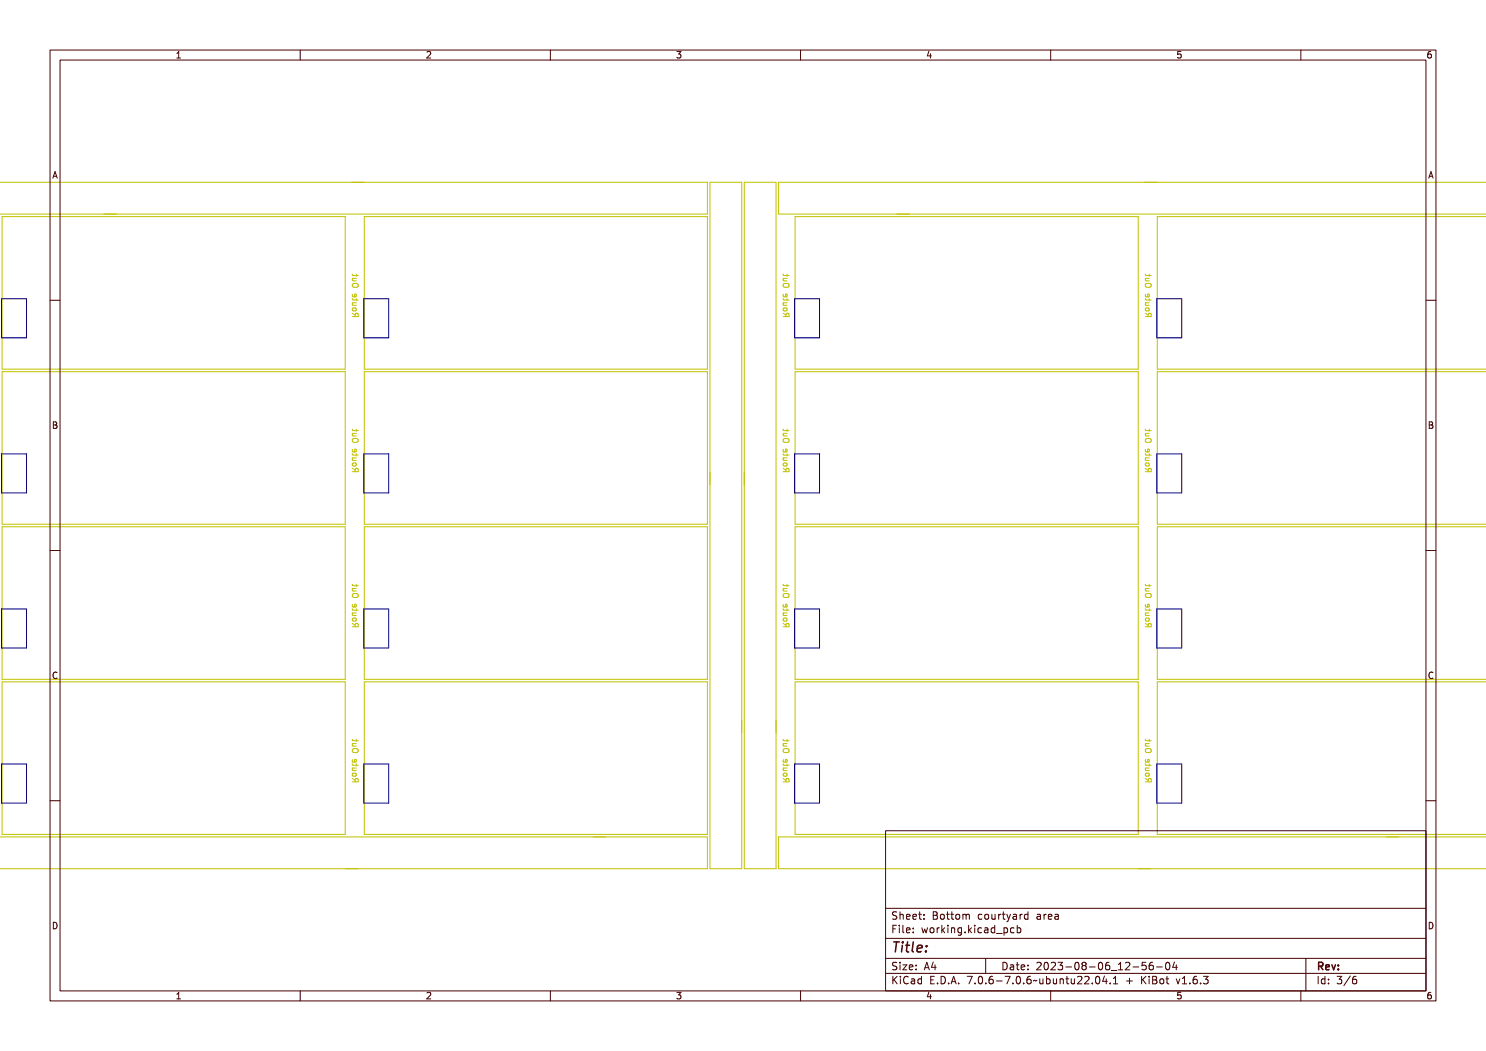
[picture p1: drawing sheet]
<svg xmlns="http://www.w3.org/2000/svg" width="297mm" height="210mm" viewBox="0 0 297 210" stroke-linecap="round" stroke-linejoin="round" font-family="sans-serif">
<defs><g id="words">
<text font-size="2.7" fill="#480000" x="178" y="190.3">Title:</text>
<g font-size="2" fill="#480000">
<text x="178" y="183.7">Sheet: Bottom courtyard area</text>
<text x="178" y="186.5">File: working.kicad_pcb</text>
<text x="178" y="193.9">Size: A4</text>
<text x="178" y="196.6">KiCad E.D.A. 7.0.6-7.0.6~ubuntu22.04.1 + KiBot v1.6.3</text>
<text x="200" y="193.9">Date: 2023-08-06_12-56-04</text>
<text x="263" y="196.6">Id: 3/6</text>
<text x="263" y="193.9">Rev:</text>
</g>
<g font-size="1.7" fill="#480000">
<text x="35" y="11.7">1</text>
<text x="85" y="11.7">2</text>
<text x="135" y="11.7">3</text>
<text x="185" y="11.7">4</text>
<text x="235" y="11.7">5</text>
<text x="285" y="11.7">6</text>
<text x="10.5" y="35.7">A</text>
<text x="285.5" y="35.7">A</text>
<text x="10.5" y="85.6">B</text>
<text x="285.5" y="85.6">B</text>
<text x="10.5" y="135.7">C</text>
<text x="285.5" y="135.7">C</text>
<text x="10.5" y="185.6">D</text>
<text x="285.5" y="185.6">D</text>
<text x="35" y="199.7">1</text>
<text x="85" y="199.7">2</text>
<text x="135" y="199.7">3</text>
<text x="185" y="199.7">4</text>
<text x="235" y="199.7">5</text>
<text x="285" y="199.7">6</text>
</g>
</g></defs>
<g fill="none" stroke="#c2c200" stroke-width=".2">
<path d="M0 36.4h141.4v6.4h-141.4M141.9 36.4h6.3v137.2h-6.3zM148.8 36.4h6.3v137.2h-6.3zM297.1 36.4h-141.5v6.4h141.5M.4 43.3h68.6v30.5h-68.6zM69.2 57.2a.54 .54 0 0 1 .8-.2 .54 .54 0 0 1 .1 .7 .62 .62 0 0 1-1-.4zM69.3 57.3a.51 .51 0 0 1 .5-.1 .51 .51 0 0 1 .3 .3 .51 .51 0 0 1-.5 .2 .51 .51 0 0 1-.3-.4zM69.4 60h.1v.3h.6l.2-.3v.3l-.2 .1h-.6l-.1 .3v-.3h-.2v-.1h.2zM69.4 56.2h.9l-.2 .1a.28 .28 0 0 1 .2 .4 .28 .28 0 0 1-.4 .1h-.5v-.1h.6l.2-.2-.2-.2h-.6zM69.4 55.2h.1v.4l.6-.1 .2-.3v.3l-.2 .2h-.6l-.1 .2v-.2h-.2v-.1h.2zM69.5 59.1l.4-.1v.6a.33 .33 0 0 0 .3-.2 .33 .33 0 0 0-.1-.4 .44 .44 0 0 1 .1 .6 .44 .44 0 0 1-.7 .1 .44 .44 0 0 1 0-.6zM69.6 59.2l.2-.1v.5l-.3-.2z"/>
<path d="M70.4 59.7l.2 .2h1M70.4 55.6h.8M70.4 54.8l.2 .2h1M70.5 58.8l-.1 .4 .2 .1h.5v-.5h-.2l-.1 .5M70.5 55.6v.5h.7M70.6 56.7l.6-.1a.39 .39 0 0 1 .4 .4 .39 .39 0 0 1-.4 .4h-.4a.4 .4 0 0 1-.4-.3 .4 .4 0 0 1 .2-.4zM71.2 54.8v.4M71.2 59.7v.4M72.8 43.3h68.6v30.5h-68.6zM155.4 57.2a.54 .54 0 0 1 .7-.2 .54 .54 0 0 1 .2 .7 .62 .62 0 0 1-1.1-.4zM155.4 57.3a.51 .51 0 0 1 .5-.1 .51 .51 0 0 1 .3 .3 .51 .51 0 0 1-.5 .2 .51 .51 0 0 1-.3-.4zM155.5 60h.1v.3h.6l.2-.3v.3l-.2 .1h-.6l-.1 .3v-.3h-.2v-.1h.2z"/>
<path d="M155.5 56.2h.9l-.2 .1a.28 .28 0 0 1 .2 .4 .28 .28 0 0 1-.4 .1h-.5v-.1h.6l.2-.2-.2-.2h-.6zM155.5 55.2h.1v.4l.6-.1 .2-.3v.3l-.2 .2h-.6l-.1 .2v-.2h-.2v-.1h.2zM155.6 59.1l.4-.1v.6a.33 .33 0 0 0 .3-.2 .33 .33 0 0 0-.1-.4 .44 .44 0 0 1 .1 .6 .44 .44 0 0 1-.7 .1 .44 .44 0 0 1 0-.6zM155.7 59.2l.2-.1v.5l-.3-.2zM156.5 59.7l.2 .2h1M156.5 55.6h.8M156.5 54.8l.2 .2h1M156.6 58.8l-.1 .4 .2 .1h.6v-.5h-.3l-.1 .5M156.6 55.6v.5h.7M156.7 56.7l.6-.1a.39 .39 0 0 1 .4 .4 .39 .39 0 0 1-.4 .4h-.4a.4 .4 0 0 1-.4-.3 .4 .4 0 0 1 .2-.4zM157.3 54.8v.4M157.3 59.7v.4"/>
<path d="M158.9 43.3h68.6v30.5h-68.6zM227.7 57.2a.54 .54 0 0 1 .8-.2 .54 .54 0 0 1 .1 .7 .62 .62 0 0 1-1-.4zM227.8 57.3a.51 .51 0 0 1 .5-.1 .51 .51 0 0 1 .3 .3 .51 .51 0 0 1-.5 .2 .51 .51 0 0 1-.3-.4zM227.9 60h.1v.3h.6l.2-.3v.3l-.2 .1h-.6l-.1 .3v-.3h-.2v-.1h.2zM227.9 56.2h.9l-.2 .1a.28 .28 0 0 1 .2 .4 .28 .28 0 0 1-.4 .1h-.5v-.1h.6l.2-.2-.2-.2h-.6zM227.9 55.2h.1v.4l.6-.1 .2-.3v.3l-.2 .2h-.6l-.1 .2v-.2h-.2v-.1h.2zM228 59.1l.4-.1v.6a.33 .33 0 0 0 .3-.2 .33 .33 0 0 0-.1-.4 .44 .44 0 0 1 .1 .6 .44 .44 0 0 1-.7 .1 .44 .44 0 0 1 0-.6zM228.1 59.2l.2-.1v.5l-.3-.2zM228.9 54.8l.2 .2h1M228.9 59.7l.2 .2h1M228.9 55.6h.8M229 58.8l-.1 .4 .2 .1h.5v-.5h-.2l-.1 .5"/>
<path d="M229 55.6v.5h.7M229.1 56.7l.6-.1a.39 .39 0 0 1 .4 .4 .39 .39 0 0 1-.4 .4h-.4a.4 .4 0 0 1-.4-.3 .4 .4 0 0 1 .2-.4zM229.7 54.8v.4M229.7 59.7v.4M297.1 43.3h-65.8v30.5h65.8M.4 74.3h68.6v30.5h-68.6zM69.2 62.9l.4-.1 .1 .2 .6-.3v.1l-.5 .4v.1h.5v.2h-1.2zM69.3 63h.3l.1 .3h-.5zM69.4 60.9h.9l-.2 .1a.28 .28 0 0 1 .2 .4 .28 .28 0 0 1-.4 .2h-.5v-.2h.6l.2-.2-.2-.1-.6-.1zM69.6 62l.5 .1a.29 .29 0 0 1-.3 .3 .29 .29 0 0 1-.2-.4zM70.4 63.3h1.2l-.1-.7-.5 .1v.6M70.4 60.5h.8"/>
<path d="M70.4 62.6l.6 .4M70.5 61.6h.6v.4l-.6 .1-.1-.2zM70.5 60.5v.5h.7M72.8 74.3h68.6v30.5h-68.6zM155.3 62.9l.4-.1 .1 .2 .6-.3v.1l-.5 .4v.1h.5v.2h-1.2zM155.4 63h.3l.1 .3h-.4zM155.5 60.9h.9l-.2 .1a.28 .28 0 0 1 .2 .4 .28 .28 0 0 1-.4 .2h-.5v-.2h.6l.2-.2-.2-.1-.6-.1zM155.7 62l.6 .1a.29 .29 0 0 1-.4 .3 .29 .29 0 0 1-.2-.4zM156.5 63.3h1.2l-.1-.7-.5 .1v.6M156.5 60.5h.8M156.5 62.6l.6 .4M156.6 61.6l.5-.1 .2 .4-.2 .2h-.4l-.2-.2z"/>
<path d="M156.6 60.5v.5h.7M158.9 74.3h68.6v30.5h-68.6zM227.7 62.9l.4-.1 .1 .2 .6-.3v.1l-.5 .4v.1h.5v.2h-1.2zM227.8 63h.3l.1 .3h-.5zM227.9 60.9h.9l-.2 .1a.28 .28 0 0 1 .2 .4 .28 .28 0 0 1-.4 .2h-.5v-.2h.6l.2-.2-.2-.1-.6-.1zM228.1 62l.5 .1a.29 .29 0 0 1-.3 .3 .29 .29 0 0 1-.2-.4zM228.9 62.6l.6 .4M228.9 63.3h1.2l-.1-.7-.5 .1v.6M228.9 60.5h.8M229 61.6h.6v.4l-.6 .1-.1-.2zM229 60.5v.5h.7M297.1 74.3h-65.8v30.5h65.8"/>
<path d="M69.2 93.9l.4-.1 .1 .2 .6-.4v.2l-.5 .4v.1h.5v.2h-1.2zM69.2 88.1a.54 .54 0 0 1 .8-.1 .54 .54 0 0 1 .1 .7 .62 .62 0 0 1-1-.4zM69.3 88.3a.51 .51 0 0 1 .5-.1 .51 .51 0 0 1 .3 .3 .51 .51 0 0 1-.5 .2 .51 .51 0 0 1-.3-.4zM69.3 94h.3l.1 .3h-.5zM69.4 91.9h.9l-.2 .1a.28 .28 0 0 1 .2 .4 .28 .28 0 0 1-.4 .1h-.5v-.1h.6l.2-.2-.2-.2h-.6zM69.4 91h.1v.3h.6l.2-.3v.3l-.2 .1h-.6l-.1 .2v-.2h-.2v-.1h.2zM69.4 87.1h.9l-.2 .2a.28 .28 0 0 1 .2 .3 .28 .28 0 0 1-.4 .2h-.5v-.1h.6l.2-.2-.2-.2h-.6zM69.4 86.2h.1v.3h.6l.2-.3v.3l-.2 .2h-.6l-.1 .2v-.2h-.2v-.2h.2zM69.5 90l.4-.1v.7a.33 .33 0 0 0 .3-.3 .33 .33 0 0 0-.1-.3 .44 .44 0 0 1 .1 .6 .44 .44 0 0 1-.7 .1 .44 .44 0 0 1 0-.7zM69.6 90.1h.2v.5l-.3-.2zM69.6 93l.5 .1a.29 .29 0 0 1-.3 .3 .29 .29 0 0 1-.2-.4zM70.4 94.2h1.2l-.1-.6-.5 .1v.5"/>
<path d="M70.4 91.5h.8M70.4 90.7l.2 .2h1M70.4 86.6h.8M70.4 85.8l.2 .2h1M70.4 93.6l.6 .4M70.5 89.8l-.1 .3 .2 .2h.5v-.5h-.2l-.1 .5M70.5 92.6h.6v.4l-.6 .1-.1-.2zM70.5 91.5v.4l.7 .1M70.5 86.6v.5h.7M70.6 87.7l.6-.1a.39 .39 0 0 1 .4 .4 .39 .39 0 0 1-.4 .4h-.4a.4 .4 0 0 1-.4-.3 .4 .4 0 0 1 .2-.4zM71.2 85.8v.4M71.2 90.7v.4"/>
<path d="M155.3 93.9l.4-.1 .1 .2 .6-.4v.2l-.5 .4v.1h.5v.2h-1.2zM155.4 88.1a.54 .54 0 0 1 .7-.1 .54 .54 0 0 1 .2 .7 .62 .62 0 0 1-1.1-.4zM155.4 88.3a.51 .51 0 0 1 .5-.1 .51 .51 0 0 1 .3 .3 .51 .51 0 0 1-.5 .2 .51 .51 0 0 1-.3-.4zM155.4 94h.3l.1 .3h-.4zM155.5 91.9h.9l-.2 .1a.28 .28 0 0 1 .2 .4 .28 .28 0 0 1-.4 .1h-.5v-.1h.6l.2-.2-.2-.2h-.6zM155.5 91h.1v.3h.6l.2-.3v.3l-.2 .1h-.6l-.1 .2v-.2h-.2v-.1h.2zM155.5 87.1h.9l-.2 .2a.28 .28 0 0 1 .2 .3 .28 .28 0 0 1-.4 .2h-.5v-.1h.6l.2-.2-.2-.2h-.6zM155.5 86.2h.1v.3h.6l.2-.3v.3l-.2 .2h-.6l-.1 .2v-.2h-.2v-.2h.2zM155.6 90l.4-.1v.7a.33 .33 0 0 0 .3-.3 .33 .33 0 0 0-.1-.3 .44 .44 0 0 1 .1 .6 .44 .44 0 0 1-.7 .1 .44 .44 0 0 1 0-.7zM155.7 90.1h.2v.5l-.3-.2zM155.7 93l.6 .1a.29 .29 0 0 1-.4 .3 .29 .29 0 0 1-.2-.4zM156.5 93.6l.6 .4"/>
<path d="M156.5 94.2h1.2l-.1-.6-.5 .1v.5M156.5 85.8l.2 .2h1M156.5 90.7l.2 .2h1M156.5 91.5h.8M156.5 86.6h.8M156.6 92.6l.5-.1 .2 .4-.2 .2h-.4l-.2-.2zM156.6 89.8l-.1 .3 .2 .2h.6v-.5h-.3l-.1 .5M156.6 86.6v.5h.7M156.6 91.5v.4l.7 .1M156.7 87.7l.6-.1a.39 .39 0 0 1 .4 .4 .39 .39 0 0 1-.4 .4h-.4a.4 .4 0 0 1-.4-.3 .4 .4 0 0 1 .2-.4zM157.3 85.8v.4M157.3 90.7v.4"/>
<path d="M227.7 93.9l.4-.1 .1 .2 .6-.4v.2l-.5 .4v.1h.5v.2h-1.2zM227.7 88.1a.54 .54 0 0 1 .8-.1 .54 .54 0 0 1 .1 .7 .62 .62 0 0 1-1-.4zM227.8 88.3a.51 .51 0 0 1 .5-.1 .51 .51 0 0 1 .3 .3 .51 .51 0 0 1-.5 .2 .51 .51 0 0 1-.3-.4zM227.8 94h.3l.1 .3h-.5zM227.9 91.9h.9l-.2 .1a.28 .28 0 0 1 .2 .4 .28 .28 0 0 1-.4 .1h-.5v-.1h.6l.2-.2-.2-.2h-.6zM227.9 91h.1v.3h.6l.2-.3v.3l-.2 .1h-.6l-.1 .2v-.2h-.2v-.1h.2zM227.9 87.1h.9l-.2 .2a.28 .28 0 0 1 .2 .3 .28 .28 0 0 1-.4 .2h-.5v-.1h.6l.2-.2-.2-.2h-.6zM227.9 86.2h.1v.3h.6l.2-.3v.3l-.2 .2h-.6l-.1 .2v-.2h-.2v-.2h.2zM228 90l.4-.1v.7a.33 .33 0 0 0 .3-.3 .33 .33 0 0 0-.1-.3 .44 .44 0 0 1 .1 .6 .44 .44 0 0 1-.7 .1 .44 .44 0 0 1 0-.7zM228.1 90.1h.2v.5l-.3-.2zM228.1 93l.5 .1a.29 .29 0 0 1-.3 .3 .29 .29 0 0 1-.2-.4zM228.9 94.2h1.2l-.1-.6-.5 .1v.5"/>
<path d="M228.9 85.8l.2 .2h1M228.9 90.7l.2 .2h1M228.9 91.5h.8M228.9 86.6h.8M228.9 93.6l.6 .4M229 89.8l-.1 .3 .2 .2h.5v-.5h-.2l-.1 .5M229 92.6h.6v.4l-.6 .1-.1-.2zM229 86.6v.5h.7M229 91.5v.4l.7 .1M229.1 87.7l.6-.1a.39 .39 0 0 1 .4 .4 .39 .39 0 0 1-.4 .4h-.4a.4 .4 0 0 1-.4-.3 .4 .4 0 0 1 .2-.4zM229.7 85.8v.4M229.7 90.7v.4"/>
<path d="M.4 105.3h68.6v30.4h-68.6zM69.2 119.1a.54 .54 0 0 1 .8-.1 .54 .54 0 0 1 .1 .7 .62 .62 0 0 1-1-.4zM69.3 119.3a.51 .51 0 0 1 .5-.2 .51 .51 0 0 1 .3 .4 .51 .51 0 0 1-.5 .2 .51 .51 0 0 1-.3-.4zM69.4 118.1h.9l-.2 .2a.28 .28 0 0 1 .2 .3 .28 .28 0 0 1-.4 .2h-.5v-.1l.6-.1 .2-.1-.2-.2h-.6zM69.4 117.2h.1v.3h.6l.2-.3v.3l-.2 .2h-.6l-.1 .2v-.2h-.2v-.2h.2zM70.4 117.6h.8M70.4 116.7l.2 .3h1M70.5 117.6v.4l.7 .1M70.6 118.7l.6-.1a.39 .39 0 0 1 .4 .4 .39 .39 0 0 1-.4 .4h-.4a.4 .4 0 0 1-.4-.3 .4 .4 0 0 1 .2-.4zM71.2 116.7v.5M72.8 105.3h68.6v30.4h-68.6zM155.4 119.1a.54 .54 0 0 1 .7-.1 .54 .54 0 0 1 .2 .7 .62 .62 0 0 1-1.1-.4z"/>
<path d="M155.4 119.3a.51 .51 0 0 1 .5-.2 .51 .51 0 0 1 .3 .4 .51 .51 0 0 1-.5 .2 .51 .51 0 0 1-.3-.4zM155.5 118.1h.9l-.2 .2a.28 .28 0 0 1 .2 .3 .28 .28 0 0 1-.4 .2h-.5v-.1l.6-.1 .2-.1-.2-.2h-.6zM155.5 117.2h.1v.3h.6l.2-.3v.3l-.2 .2h-.6l-.1 .2v-.2h-.2v-.2h.2zM156.5 116.7l.2 .3h1M156.5 117.6h.8M156.6 117.6v.4l.7 .1M156.7 118.7l.6-.1a.39 .39 0 0 1 .4 .4 .39 .39 0 0 1-.4 .4h-.4a.4 .4 0 0 1-.4-.3 .4 .4 0 0 1 .2-.4zM157.3 116.7v.5M158.9 105.3h68.6v30.4h-68.6zM227.7 119.1a.54 .54 0 0 1 .8-.1 .54 .54 0 0 1 .1 .7 .62 .62 0 0 1-1-.4zM227.8 119.3a.51 .51 0 0 1 .5-.2 .51 .51 0 0 1 .3 .4 .51 .51 0 0 1-.5 .2 .51 .51 0 0 1-.3-.4zM227.9 118.1h.9l-.2 .2a.28 .28 0 0 1 .2 .3 .28 .28 0 0 1-.4 .2h-.5v-.1l.6-.1 .2-.1-.2-.2h-.6z"/>
<path d="M227.9 117.2h.1v.3h.6l.2-.3v.3l-.2 .2h-.6l-.1 .2v-.2h-.2v-.2h.2zM228.9 116.7l.2 .3h1M228.9 117.6h.8M229 117.6v.4l.7 .1M229.1 118.7l.6-.1a.39 .39 0 0 1 .4 .4 .39 .39 0 0 1-.4 .4h-.4a.4 .4 0 0 1-.4-.3 .4 .4 0 0 1 .2-.4zM229.7 116.7v.5M297.1 105.3h-65.8v30.4h65.8M.4 136.2h68.6v30.5h-68.6zM69.2 124.9l.4-.1 .1 .2 .6-.4v.2l-.5 .4v.1h.5v.2h-1.2zM69.3 125h.3l.1 .3h-.5zM69.4 122.9h.9l-.2 .1a.28 .28 0 0 1 .2 .4 .28 .28 0 0 1-.4 .1h-.5v-.1h.6l.2-.2-.2-.2h-.6zM69.4 121.9h.1v.4h.6l.2-.4v.4l-.2 .1h-.6l-.1 .2v-.2h-.2v-.1h.2z"/>
<path d="M69.5 121l.4-.1v.6a.33 .33 0 0 0 .3-.2 .33 .33 0 0 0-.1-.3 .44 .44 0 0 1 .1 .6 .44 .44 0 0 1-.7 .1 .44 .44 0 0 1 0-.7zM69.6 121.1h.2v.4l-.3-.1zM69.6 124l.5 .1a.29 .29 0 0 1-.3 .3 .29 .29 0 0 1-.2-.4zM70.4 125.2h1.2l-.1-.6-.5 .1v.5M70.4 122.5h.8M70.4 121.6l.2 .3h1M70.4 124.6l.6 .4M70.5 120.8l-.1 .3 .2 .2 .5-.1v-.4l-.2-.1-.1 .6M70.5 123.6h.6v.4l-.6 .1-.1-.2zM70.5 122.5v.4l.7 .1M71.2 121.6v.5M72.8 136.2h68.6v30.5h-68.6z"/>
<path d="M155.3 124.9l.4-.1 .1 .2 .6-.4v.2l-.5 .4v.1h.5v.2h-1.2zM155.4 125h.3l.1 .3h-.4zM155.5 122.9h.9l-.2 .1a.28 .28 0 0 1 .2 .4 .28 .28 0 0 1-.4 .1h-.5v-.1h.6l.2-.2-.2-.2h-.6zM155.5 121.9h.1v.4h.6l.2-.4v.4l-.2 .1h-.6l-.1 .2v-.2h-.2v-.1h.2zM155.6 121l.4-.1v.6a.33 .33 0 0 0 .3-.2 .33 .33 0 0 0-.1-.3 .44 .44 0 0 1 .1 .6 .44 .44 0 0 1-.7 .1 .44 .44 0 0 1 0-.7zM155.7 121.1h.2v.4l-.3-.1zM155.7 124l.6 .1a.29 .29 0 0 1-.4 .3 .29 .29 0 0 1-.2-.4zM156.5 125.2h1.2l-.1-.6-.5 .1v.5M156.5 121.6l.2 .3h1M156.5 122.5h.8M156.5 124.6l.6 .4M156.6 120.8l-.1 .3 .2 .2 .6-.1v-.4l-.3-.1-.1 .6"/>
<path d="M156.6 123.6l.5-.1 .2 .4-.2 .2h-.4l-.2-.2zM156.6 122.5v.4l.7 .1M157.3 121.6v.5M158.9 136.2h68.6v30.5h-68.6zM227.7 124.9l.4-.1 .1 .2 .6-.4v.2l-.5 .4v.1h.5v.2h-1.2zM227.8 125h.3l.1 .3h-.5zM227.9 122.9h.9l-.2 .1a.28 .28 0 0 1 .2 .4 .28 .28 0 0 1-.4 .1h-.5v-.1h.6l.2-.2-.2-.2h-.6zM227.9 121.9h.1v.4h.6l.2-.4v.4l-.2 .1h-.6l-.1 .2v-.2h-.2v-.1h.2zM228 121l.4-.1v.6a.33 .33 0 0 0 .3-.2 .33 .33 0 0 0-.1-.3 .44 .44 0 0 1 .1 .6 .44 .44 0 0 1-.7 .1 .44 .44 0 0 1 0-.7zM228.1 121.1h.2v.4l-.3-.1zM228.1 124l.5 .1a.29 .29 0 0 1-.3 .3 .29 .29 0 0 1-.2-.4zM228.9 125.2h1.2l-.1-.6-.5 .1v.5"/>
<path d="M228.9 121.6l.2 .3h1M228.9 124.6l.6 .4M228.9 122.5h.8M229 120.8l-.1 .3 .2 .2 .5-.1v-.4l-.2-.1-.1 .6M229 123.6h.6v.4l-.6 .1-.1-.2zM229 122.5v.4l.7 .1M229.7 121.6v.5M297.1 136.2h-65.8v30.5h65.8M69.2 155.8h.4l.1 .2 .6-.4v.2l-.5 .4v.1h.5v.2h-1.2zM69.2 150.1a.54 .54 0 0 1 .8-.1 .54 .54 0 0 1 .1 .7 .62 .62 0 0 1-1-.5zM69.3 150.3a.51 .51 0 0 1 .5-.2 .51 .51 0 0 1 .3 .4 .51 .51 0 0 1-.5 .2 .51 .51 0 0 1-.3-.4zM69.3 156h.3l.1 .3h-.5z"/>
<path d="M69.4 153.9h.9l-.2 .1a.28 .28 0 0 1 .2 .4 .28 .28 0 0 1-.4 .1h-.5v-.1h.6l.2-.2-.2-.2h-.6zM69.4 152.9h.1v.4l.6-.1 .2-.3v.3l-.2 .2h-.6l-.1 .2v-.2h-.2v-.1h.2zM69.4 149.1h.9l-.2 .2a.28 .28 0 0 1 .2 .3 .28 .28 0 0 1-.4 .2h-.5v-.2h.6l.2-.1-.2-.2h-.6zM69.4 148.2h.1v.3h.6l.2-.3v.3l-.2 .1-.6 .1-.1 .2v-.2h-.2v-.2h.2zM69.5 152l.4-.1v.6a.33 .33 0 0 0 .3-.2 .33 .33 0 0 0-.1-.3 .44 .44 0 0 1 .1 .6 .44 .44 0 0 1-.7 0 .44 .44 0 0 1 0-.6zM69.6 152.1h.2v.4l-.3-.1zM69.6 155h.5a.29 .29 0 0 1-.3 .4 .29 .29 0 0 1-.2-.4zM70.4 156.2h1.2l-.1-.6-.5 .1v.5M70.4 147.7l.2 .3h1M70.4 152.6l.2 .3h1M70.4 155.6l.6 .3M70.4 153.5h.8"/>
<path d="M70.4 148.6h.8M70.5 151.8l-.1 .3 .2 .2 .5-.1v-.4l-.2-.1-.1 .6M70.5 154.5h.6v.5h-.6l-.1-.1zM70.5 148.6v.4l.7 .1M70.5 153.5v.4l.7 .1M70.6 149.6h.6a.39 .39 0 0 1 .4 .4 .39 .39 0 0 1-.4 .4h-.4a.4 .4 0 0 1-.4-.3 .4 .4 0 0 1 .2-.5zM71.2 147.7v.5M71.2 152.6v.5M155.3 155.8h.4l.1 .2 .6-.4v.2l-.5 .4v.1h.5v.2h-1.2zM155.4 150.1a.54 .54 0 0 1 .7-.1 .54 .54 0 0 1 .2 .7 .62 .62 0 0 1-1.1-.5zM155.4 150.3a.51 .51 0 0 1 .5-.2 .51 .51 0 0 1 .3 .4 .51 .51 0 0 1-.5 .2 .51 .51 0 0 1-.3-.4zM155.4 156h.3l.1 .3h-.4z"/>
<path d="M155.5 153.9h.9l-.2 .1a.28 .28 0 0 1 .2 .4 .28 .28 0 0 1-.4 .1h-.5v-.1h.6l.2-.2-.2-.2h-.6zM155.5 152.9h.1v.4l.6-.1 .2-.3v.3l-.2 .2h-.6l-.1 .2v-.2h-.2v-.1h.2zM155.5 149.1h.9l-.2 .2a.28 .28 0 0 1 .2 .3 .28 .28 0 0 1-.4 .2h-.5v-.2h.6l.2-.1-.2-.2h-.6zM155.5 148.2h.1v.3h.6l.2-.3v.3l-.2 .1-.6 .1-.1 .2v-.2h-.2v-.2h.2zM155.6 152l.4-.1v.6a.33 .33 0 0 0 .3-.2 .33 .33 0 0 0-.1-.3 .44 .44 0 0 1 .1 .6 .44 .44 0 0 1-.7 0 .44 .44 0 0 1 0-.6zM155.7 152.1h.2v.4l-.3-.1zM155.7 155h.6a.29 .29 0 0 1-.4 .4 .29 .29 0 0 1-.2-.4zM156.5 156.2h1.2l-.1-.6-.5 .1v.5M156.5 147.7l.2 .3h1M156.5 152.6l.2 .3h1M156.5 153.5h.8M156.5 148.6h.8"/>
<path d="M156.5 155.6l.6 .3M156.6 151.8l-.1 .3 .2 .2 .6-.1v-.4l-.3-.1-.1 .6M156.6 154.5h.6l.1 .5h-.7l-.1-.1zM156.6 148.6v.4l.7 .1M156.6 153.5v.4l.7 .1M156.7 149.6h.6a.39 .39 0 0 1 .4 .4 .39 .39 0 0 1-.4 .4h-.4a.4 .4 0 0 1-.4-.3 .4 .4 0 0 1 .2-.5zM157.3 147.7v.5M157.3 152.6v.5M227.7 155.8h.4l.1 .2 .6-.4v.2l-.5 .4v.1h.5v.2h-1.2zM227.7 150.1a.54 .54 0 0 1 .8-.1 .54 .54 0 0 1 .1 .7 .62 .62 0 0 1-1-.5zM227.8 150.3a.51 .51 0 0 1 .5-.2 .51 .51 0 0 1 .3 .4 .51 .51 0 0 1-.5 .2 .51 .51 0 0 1-.3-.4zM227.8 156h.3l.1 .3h-.5z"/>
<path d="M227.9 153.9h.9l-.2 .1a.28 .28 0 0 1 .2 .4 .28 .28 0 0 1-.4 .1h-.5v-.1h.6l.2-.2-.2-.2h-.6zM227.9 152.9h.1v.4l.6-.1 .2-.3v.3l-.2 .2h-.6l-.1 .2v-.2h-.2v-.1h.2zM227.9 149.1h.9l-.2 .2a.28 .28 0 0 1 .2 .3 .28 .28 0 0 1-.4 .2h-.5v-.2h.6l.2-.1-.2-.2h-.6zM227.9 148.2h.1v.3h.6l.2-.3v.3l-.2 .1-.6 .1-.1 .2v-.2h-.2v-.2h.2zM228 152l.4-.1v.6a.33 .33 0 0 0 .3-.2 .33 .33 0 0 0-.1-.3 .44 .44 0 0 1 .1 .6 .44 .44 0 0 1-.7 0 .44 .44 0 0 1 0-.6zM228.1 152.1h.2v.4l-.3-.1zM228.1 155h.5a.29 .29 0 0 1-.3 .4 .29 .29 0 0 1-.2-.4zM228.9 156.2h1.2l-.1-.6-.5 .1v.5M228.9 147.7l.2 .3h1M228.9 152.6l.2 .3h1M228.9 153.5h.8M228.9 148.6h.8"/>
<path d="M228.9 155.6l.6 .3M229 151.8l-.1 .3 .2 .2 .5-.1v-.4l-.2-.1-.1 .6M229 154.5h.6v.5h-.6l-.1-.1zM229 148.6v.4l.7 .1M229 153.5v.4l.7 .1M229.1 149.6h.6a.39 .39 0 0 1 .4 .4 .39 .39 0 0 1-.4 .4h-.4a.4 .4 0 0 1-.4-.3 .4 .4 0 0 1 .2-.5zM229.7 147.7v.5M229.7 152.6v.5M0 167.2h141.4v6.4h-141.4M297.1 167.2h-141.5v6.4h141.5"/>
<circle cx="69.8" cy="62.2" r=".43"/>
<circle cx="155.9" cy="62.2" r=".43"/>
<circle cx="228.3" cy="62.2" r=".43"/>
<circle cx="69.8" cy="93.2" r=".43"/>
<circle cx="155.9" cy="93.2" r=".43"/>
<circle cx="228.3" cy="93.2" r=".43"/>
<circle cx="69.8" cy="124.2" r=".43"/>
<circle cx="155.9" cy="124.2" r=".43"/>
<circle cx="228.3" cy="124.2" r=".43"/>
<circle cx="69.8" cy="155.2" r=".43"/>
<circle cx="155.9" cy="155.2" r=".43"/>
<circle cx="228.3" cy="155.2" r=".43"/>
</g>
<g fill="none" stroke="#000084" stroke-width=".2">
<path d="M.3 59.7h5v7.8h-5zM72.7 59.7h5v7.8h-5zM158.8 59.7h5v7.8h-5zM231.2 59.7h5v7.8h-5zM.3 90.7h5v7.8h-5zM72.7 90.7h5v7.8h-5zM158.8 90.7h5v7.8h-5zM231.2 90.7h5v7.8h-5zM.3 121.7h5v7.8h-5zM72.7 121.7h5v7.8h-5zM158.8 121.7h5v7.8h-5zM231.2 121.7h5v7.8h-5z"/>
<path d="M.3 152.7h5v7.8h-5zM72.7 152.7h5v7.8h-5zM158.8 152.7h5v7.8h-5zM231.2 152.7h5v7.8h-5z"/>
</g>
<g fill="none" stroke="#480000" stroke-width=".2">
<path d="M10 10h277v190h-277zM12 12h273v186h-273zM60 10v2M110 10v2M160 10v2M210 10v2M260 10v2M10 60h2M285 60h2M10 110h2M285 110h2M10 160h2"/>
<path d="M285 160h2M177 166h108v32h-108zM60 198v2M110 198v2M160 198v2M177 181.5h108M177 187.5h108M177 191.5h108M177 194.5h108M178.1 195.2h.2v.6l.6-.6h.3l-.6 .6 .6 .8h-.2l-.5-.7-.2 .2v.5h-.2zM178.2 185h.9v.2h-.7v.4h.6v.2h-.6v.7h-.2zM178.3 182.4l.5-.1h.2v.2a.31 .31 0 0 0-.5-.1 .31 .31 0 0 0 0 .5 .5 .5 0 0 1 .6 .6 .5 .5 0 0 1-.8 .2l-.1-.2a.34 .34 0 0 0 .4 .1 .34 .34 0 0 0 .1-.5 .47 .47 0 0 1-.5-.2 .47 .47 0 0 1 .1-.5z"/>
<path d="M178.3 192.5l.5-.1h.2v.2a.31 .31 0 0 0-.5-.1 .31 .31 0 0 0 0 .5 .5 .5 0 0 1 .6 .6 .5 .5 0 0 1-.8 .2l-.1-.2a.34 .34 0 0 0 .4 .1 .34 .34 0 0 0 .1-.5 .47 .47 0 0 1-.5-.2 .47 .47 0 0 1 .1-.5zM179.4 182.2h.2v.6a.35 .35 0 0 1 .4-.1 .35 .35 0 0 1 .2 .4v.6h-.2v-.8h-.4v.8h-.2zM179.5 185.4h.4v.9h.4v.2h-.9v-.2h.3v-.8h-.2zM179.5 192.8h.4v.9h.4v.1h-.9v-.1h.3v-.8h-.2zM179.5 195.6h.4v.9h.4v.1h-.9v-.1h.3v-.8h-.2zM179.7 184.9h.2v.3h-.2zM179.7 192.3h.2v.3h-.2zM179.7 195.1h.2v.3h-.2zM180.6 184.9h.4v1.3l.4 .1v.2l-.5-.2v-1.2h-.3zM180.6 192.8h.8l-.6 .9h.6v.1h-.8l.6-.9h-.6zM180.7 182.8l.1-.1a.49 .49 0 0 1 .5 0 .49 .49 0 0 1 .2 .5h-.8a.42 .42 0 0 0 .3 .4 .42 .42 0 0 0 .4-.1 .47 .47 0 0 1-.4 .3 .47 .47 0 0 1-.4-.3zM180.7 195.4a.4 .4 0 0 1 .4-.3 .4 .4 0 0 1 .4 .3 .56 .56 0 0 0-.8 .4 .56 .56 0 0 0 .5 .7l.3-.1a.43 .43 0 0 1-.5 .3 .43 .43 0 0 1-.4-.4v-.6z"/>
<path d="M180.8 182.9l.4-.1 .1 .3h-.6zM181.8 195.6l.3-.1a.43 .43 0 0 1 .5 .5v.6h-.1v-.1a.38 .38 0 0 1-.5 .2 .38 .38 0 0 1-.2-.5 .38 .38 0 0 1 .4-.2h.3a.35 .35 0 0 0-.3-.4 .35 .35 0 0 0-.4 .2zM181.9 182.8l.1-.1a.49 .49 0 0 1 .5 0 .49 .49 0 0 1 .2 .5h-.8a.42 .42 0 0 0 .3 .4 .42 .42 0 0 0 .5-.1 .47 .47 0 0 1-.5 .3 .47 .47 0 0 1-.4-.3zM181.9 185.5l.1-.1a.49 .49 0 0 1 .5 0 .49 .49 0 0 1 .2 .5h-.8a.42 .42 0 0 0 .3 .4 .42 .42 0 0 0 .5-.1 .47 .47 0 0 1-.5 .3 .47 .47 0 0 1-.4-.3zM181.9 192.9l.1-.1a.49 .49 0 0 1 .5 0 .49 .49 0 0 1 .2 .5h-.8a.42 .42 0 0 0 .3 .4 .42 .42 0 0 0 .5-.1 .47 .47 0 0 1-.5 .3 .47 .47 0 0 1-.4-.3zM182 196.2l.5-.1a.31 .31 0 0 1-.2 .4 .31 .31 0 0 1-.4-.1zM182 182.9l.4-.1 .1 .3h-.6zM182 185.6l.4-.1 .1 .3h-.6zM182 193l.4-.1 .1 .3h-.6zM183 195.7l.4-.2 .2 .2v-.6h.2v1.5h-.2v-.1a.42 .42 0 0 1-.5 .1 .42 .42 0 0 1-.2-.5zM183.2 195.8l.1-.1a.4 .4 0 0 1 .3 .4 .4 .4 0 0 1-.3 .4l-.2-.2zM183.2 182.3h.2v.4h.4v.1h-.4v.7l.4 .1v.1h-.4l-.1-.1-.1-.8h-.3v-.1h.3z"/>
<path d="M183.3 185.4h.2v.3h-.2zM183.3 186.2h.2v.3h-.2zM183.3 192.8h.2v.3h-.2zM183.3 193.6h.2v.2h-.2zM184.5 182.7h.2v.3h-.2zM184.5 183.5h.2v.2h-.2zM185.2 185.4h.2l.2 .8 .1-.5h.2l.2 .5 .1-.8h.2l-.2 1.1h-.2l-.2-.7-.2 .7h-.1zM185.4 195.2h.9v.2h-.7v.4h.6v.2h-.6v.5h.7v.1h-.9zM185.7 192.4h.2l.5 1.4h-.2l-.1-.3h-.5l-.1 .3h-.2zM185.8 192.6l.2 .7h-.4zM186.6 182.3h.4a.35 .35 0 0 1 .5 .2 .35 .35 0 0 1-.3 .5 .41 .41 0 0 1 .3 .5 .41 .41 0 0 1-.5 .2h-.4zM186.8 183.1h.2a.27 .27 0 0 1 .3 .2 .27 .27 0 0 1-.3 .3h-.2z"/>
<path d="M186.8 182.5h.2a.23 .23 0 0 1 .3 .2 .23 .23 0 0 1-.3 .2h-.2zM186.8 185.6l.1-.1a.39 .39 0 0 1 .4 .4 .39 .39 0 0 1-.4 .4l-.1-.2zM186.9 196.4h.2v.2h-.2zM187.1 192.4h.2v.9h.2v.2h-.2v.3h-.2v-.3h-.6zM187.1 192.6v.7h-.4zM187.8 195.2a.76 .76 0 0 1 .9 .7 .76 .76 0 0 1-.9 .7zM188 195.4a.57 .57 0 0 1 .5 .5 .57 .57 0 0 1-.5 .6zM188 185.4h.2v.2v-.1a.29 .29 0 0 1 .3-.2 .29 .29 0 0 1 .3 .3 .37 .37 0 0 0-.5-.1 .37 .37 0 0 0-.1 .4v.6h-.2zM188 182.9l.1-.1a.39 .39 0 0 1 .4 .4 .39 .39 0 0 1-.4 .4l-.1-.2zM189.1 184.9h.1v.9l.5-.4h.2l-.4 .4 .5 .7h-.2l-.4-.6-.2 .1v.5h-.1zM189.2 182.3h.2v.4h.4v.1h-.4v.7l.4 .1v.1h-.4l-.1-.1-.1-.8h-.2v-.1h.2zM189.3 196.4h.3v.2h-.3z"/>
<path d="M190.3 185.4h.4v.9h.4v.2h-.9v-.2h.4v-.8h-.3zM190.5 182.3h.1v.4h.4v.1h-.4v.7l.4 .1v.1h-.4l-.1-.1v-.8h-.3v-.1h.3zM190.5 195.2h.3l.4 1.4h-.2l-.1-.3h-.5l-.1 .3h-.2zM190.6 184.9h.1v.3h-.1zM190.6 195.4l.2 .7h-.4zM191.4 185.4h.2v.1a.35 .35 0 0 1 .4-.1 .35 .35 0 0 1 .3 .4v.7h-.2l-.1-.9h-.3l-.1 .9h-.2zM191.6 182.9l.1-.1a.39 .39 0 0 1 .4 .4 .39 .39 0 0 1-.4 .4l-.1-.2zM191.7 196.4h.3v.2h-.3zM192.5 182.7l.6 .1 .3-.1 .1 1h-.1l-.1-.9-.2 .1v.8h-.1l-.2-.9-.1 .9h-.2zM192.7 185.5l.3-.2 .3 .2v-.1h.2v1a.53 .53 0 0 1-.8 .4v-.2a.36 .36 0 0 0 .4 .1 .36 .36 0 0 0 .2-.4l-.1 .1a.53 .53 0 0 1-.7-.3 .53 .53 0 0 1 .2-.6zM192.8 185.6l.1-.1a.39 .39 0 0 1 .4 .4 .39 .39 0 0 1-.4 .4l-.1-.2zM193.8 195.2h.9l-.5 1.4h-.2l.5-1.2h-.7z"/>
<path d="M194.1 186.2h.3v.3h-.3zM195.1 184.9h.2v.9l.4-.4h.3l-.5 .4 .5 .7h-.2l-.4-.6-.1 .1v.5h-.2zM195.2 182.8a.39 .39 0 0 1 .4-.2 .39 .39 0 0 1 .3 .3 .4 .4 0 0 0-.6 0 .4 .4 0 0 0 0 .6 .4 .4 0 0 0 .6 0 .45 .45 0 0 1-.6 .3 .45 .45 0 0 1-.3-.6zM195.3 196.4h.3v.2h-.3zM196.3 185.4h.5v.9h.3v.2h-.9v-.2h.4v-.8h-.3zM196.3 195.4a.57 .57 0 0 1 .7 0 .57 .57 0 0 1 .1 .8 .5 .5 0 0 1-.6 .5 .5 .5 0 0 1-.3-.8zM196.4 182.9l.1-.1a.39 .39 0 0 1 .4 .4 .39 .39 0 0 1-.4 .4l-.1-.2zM196.5 195.4a.61 .61 0 0 1 .4 1l-.1 .1a.61 .61 0 0 1-.4-1zM196.6 184.9h.2v.3h-.2zM197 191.5v3M197.4 182.7h.2v.8l.2 .1 .3-.2v-.7h.2v1h-.2v-.1a.35 .35 0 0 1-.4 .2 .35 .35 0 0 1-.3-.5zM197.6 185.5a.39 .39 0 0 1 .4-.2 .39 .39 0 0 1 .3 .3 .4 .4 0 0 0-.6 0 .4 .4 0 0 0 0 .6 .4 .4 0 0 0 .6 0 .45 .45 0 0 1-.6 .3 .45 .45 0 0 1-.3-.6z"/>
<path d="M197.7 196.4h.3v.2h-.3zM198.7 185.4l.2-.1a.43 .43 0 0 1 .6 .5v.7h-.2v-.2a.38 .38 0 0 1-.5 .2 .38 .38 0 0 1-.2-.5 .38 .38 0 0 1 .5-.2h.2a.35 .35 0 0 0-.3-.4 .35 .35 0 0 0-.3 .2zM198.7 195.4a.38 .38 0 0 1 .4-.3 .38 .38 0 0 1 .3 .3 .43 .43 0 0 0-.5 0 .43 .43 0 0 0-.1 .5 .46 .46 0 0 1 .7 .1 .46 .46 0 0 1-.2 .6 .46 .46 0 0 1-.7-.2zM198.8 182.7h.2v.2v-.1a.29 .29 0 0 1 .4-.2 .29 .29 0 0 1 .2 .3 .37 .37 0 0 0-.4-.1 .37 .37 0 0 0-.2 .4v.5h-.2zM198.8 186l.5-.1a.31 .31 0 0 1-.1 .4 .31 .31 0 0 1-.4-.1zM199.9 185.5l.3-.2 .3 .2v-.6h.2v1.6h-.2v-.2a.42 .42 0 0 1-.5 .1 .42 .42 0 0 1-.2-.5zM200 196h.5v.2h-.5zM200 185.6l.1-.1a.39 .39 0 0 1 .4 .4 .39 .39 0 0 1-.4 .4l-.1-.2zM200.1 182.3h.2v.4h.4v.1h-.4v.7l.4 .1v.1h-.4l-.2-.1v-.8h-.3v-.1h.3zM200.1 192.4a.76 .76 0 0 1 1 .7 .76 .76 0 0 1-1 .7zM200.3 192.6a.57 .57 0 0 1 .6 .5 .57 .57 0 0 1-.6 .6zM200.9 186.8l1.2 .1z"/>
<path d="M201 182.7h.2l.3 .8 .3-.8h.2l-.3 .7a.68 .68 0 0 1-.7 .8l.4-.5zM201 195.2h.9l-.5 1.4h-.2l.5-1.2h-.7zM201.4 192.8l.3-.1a.43 .43 0 0 1 .5 .5v.6h-.1v-.1a.38 .38 0 0 1-.5 .2 .38 .38 0 0 1-.2-.5 .38 .38 0 0 1 .4-.2h.3a.35 .35 0 0 0-.3-.4 .35 .35 0 0 0-.4 .2zM201.6 193.4l.5-.1a.31 .31 0 0 1-.2 .4 .31 .31 0 0 1-.4-.1zM202.2 185.4h.2v.1a.53 .53 0 0 1 .8 .3 .53 .53 0 0 1-.6 .7l-.2-.2v.6h-.2zM202.3 182.7l.3-.1a.43 .43 0 0 1 .5 .5v.6h-.2v-.1a.38 .38 0 0 1-.5 .2 .38 .38 0 0 1-.2-.5 .38 .38 0 0 1 .5-.2h.2a.35 .35 0 0 0-.2-.4 .35 .35 0 0 0-.4 .2zM202.4 183.3l.5-.1a.31 .31 0 0 1-.1 .4 .31 .31 0 0 1-.4-.1zM202.5 185.6l.1-.1a.4 .4 0 0 1 .4 .4 .4 .4 0 0 1-.4 .4l-.2-.2zM202.5 196.4h.3v.2h-.3zM202.8 192.4h.2v.4h.4v.1h-.4v.7l.4 .1v.1h-.4l-.2-.1v-.8h-.3v-.1h.3zM203.5 195.4a.57 .57 0 0 1 .8 0 .57 .57 0 0 1 0 .8 .5 .5 0 0 1-.6 .5 .5 .5 0 0 1-.3-.8zM203.6 185.5a.39 .39 0 0 1 .4-.2 .39 .39 0 0 1 .3 .3 .4 .4 0 0 0-.5 0 .4 .4 0 0 0 0 .6 .4 .4 0 0 0 .5 0 .45 .45 0 0 1-.6 .3 .45 .45 0 0 1-.2-.6z"/>
<path d="M203.6 182.7h.2v.2l.1-.1a.29 .29 0 0 1 .3-.2 .29 .29 0 0 1 .2 .3 .37 .37 0 0 0-.4-.1 .37 .37 0 0 0-.2 .4v.5h-.2zM203.7 195.4a.61 .61 0 0 1 .4 1l-.1 .1a.61 .61 0 0 1-.3-1zM203.9 192.9l.1-.1a.49 .49 0 0 1 .5 0 .49 .49 0 0 1 .2 .5h-.8a.42 .42 0 0 0 .3 .4 .42 .42 0 0 0 .5-.1 .47 .47 0 0 1-.5 .3 .47 .47 0 0 1-.4-.3zM204 193l.4-.1 .1 .3h-.6zM204.7 184.9h.1v.6a.53 .53 0 0 1 .8 .3 .53 .53 0 0 1-.6 .7l-.2-.2v.2h-.1zM204.7 182.8l.3-.2 .3 .2v-.6h.2v1.5h-.2v-.1a.42 .42 0 0 1-.5 .1 .42 .42 0 0 1-.2-.5zM204.8 182.9l.1-.1a.4 .4 0 0 1 .4 .4 .4 .4 0 0 1-.4 .4l-.1-.2zM204.9 185.6l.1-.1a.39 .39 0 0 1 .4 .4 .39 .39 0 0 1-.4 .4l-.1-.2zM204.9 196.4h.3v.2h-.3zM205.3 192.8h.2v.3h-.2zM205.3 193.6h.2v.2h-.2zM205.9 195.4a.38 .38 0 0 1 .4-.3 .38 .38 0 0 1 .3 .3 .43 .43 0 0 0-.5 0 .43 .43 0 0 0-.1 .5 .46 .46 0 0 1 .7 .1 .46 .46 0 0 1-.2 .6 .46 .46 0 0 1-.6-.2z"/>
<path d="M207 196l1-.1a.49 .49 0 0 1-.8 .1l-.2 .2zM207.1 182.7l.3-.1a.43 .43 0 0 1 .5 .5v.6h-.2v-.1a.38 .38 0 0 1-.5 .2 .38 .38 0 0 1-.2-.5 .38 .38 0 0 1 .5-.2h.2a.35 .35 0 0 0-.2-.4 .35 .35 0 0 0-.4 .2zM207.3 183.3l.4-.1a.31 .31 0 0 1-.1 .4 .31 .31 0 0 1-.4-.1zM207.4 192.5a.53 .53 0 0 1 .8 .1 .53 .53 0 0 1-.3 .7l-.3 .4h.7v.1h-.9l.3-.5a.4 .4 0 0 0 .3-.4 .4 .4 0 0 0-.3-.4l-.3 .2zM208.3 195.6h.1l.1 .8 .2 .1 .2-.2v-.7h.2v1h-.2v-.1a.35 .35 0 0 1-.4 .2 .35 .35 0 0 1-.2-.5zM208.4 182.7h.2v.2l.1-.1a.29 .29 0 0 1 .3-.2 .29 .29 0 0 1 .2 .3 .37 .37 0 0 0-.4-.1 .37 .37 0 0 0-.2 .4v.5h-.2zM208.7 192.6a.57 .57 0 0 1 .7 0 .57 .57 0 0 1 .1 .8 .5 .5 0 0 1-.6 .5 .5 .5 0 0 1-.3-.8zM208.9 192.6a.61 .61 0 0 1 .3 1l-.1 .1a.61 .61 0 0 1-.3-1zM209.5 195.1h.2v.6a.53 .53 0 0 1 .7 .3 .53 .53 0 0 1-.6 .7l-.1-.2v.1h-.2zM209.5 182.8l.2-.1a.49 .49 0 0 1 .5 0 .49 .49 0 0 1 .2 .5h-.8a.42 .42 0 0 0 .3 .4 .42 .42 0 0 0 .4-.1 .47 .47 0 0 1-.4 .3 .47 .47 0 0 1-.4-.3zM209.7 182.9l.3-.1 .2 .3h-.6zM209.7 195.8l.1-.1a.4 .4 0 0 1 .4 .4 .4 .4 0 0 1-.4 .4l-.1-.2z"/>
<path d="M209.8 192.5a.53 .53 0 0 1 .8 .1 .53 .53 0 0 1-.3 .7l-.3 .4h.7v.1h-.9l.3-.5a.4 .4 0 0 0 .3-.4 .4 .4 0 0 0-.3-.4l-.3 .2zM210 198v2M210.7 195.6h.2v.8l.2 .1 .2-.2v-.7h.2v1h-.2v-.1a.35 .35 0 0 1-.4 .2 .35 .35 0 0 1-.2-.5zM210.7 182.7l.3-.1a.43 .43 0 0 1 .5 .5v.6h-.2v-.1a.38 .38 0 0 1-.4 .2 .38 .38 0 0 1-.3-.5 .38 .38 0 0 1 .5-.2h.2a.35 .35 0 0 0-.2-.4 .35 .35 0 0 0-.4 .2zM210.9 183.3l.4-.1a.31 .31 0 0 1-.1 .4 .31 .31 0 0 1-.4-.1zM211 192.4a.46 .46 0 0 1 .6 0 .46 .46 0 0 1 .1 .6l-.1 .1a.47 .47 0 0 1 .2 .7 .47 .47 0 0 1-.7 0l-.1-.2a.35 .35 0 0 0 .5 .1 .35 .35 0 0 0 0-.5h-.3v-.2a.29 .29 0 0 0 .4-.1 .29 .29 0 0 0-.1-.4 .29 .29 0 0 0-.4 .1h-.1zM211.9 195.6h.2v.1a.35 .35 0 0 1 .4-.1 .35 .35 0 0 1 .2 .4v.6h-.2v-.8h-.4v.8h-.2zM212.4 193.2h.5v.2h-.5zM213.3 195.2h.2v.4h.4v.1h-.4v.7l.4 .1v.1h-.4l-.2-.1v-.8h-.3v-.1h.3zM213.5 192.6a.57 .57 0 0 1 .7 0 .57 .57 0 0 1 .1 .8 .5 .5 0 0 1-.6 .5 .5 .5 0 0 1-.3-.8zM213.7 192.6a.61 .61 0 0 1 .3 1v.1a.61 .61 0 0 1-.4-1zM214.3 195.6h.2v.8l.2 .1 .2-.2v-.7h.2v1h-.2v-.1a.35 .35 0 0 1-.4 .2 .35 .35 0 0 1-.2-.5z"/>
<path d="M214.7 192.5a.41 .41 0 0 1 .7-.1 .41 .41 0 0 1-.2 .7 .42 .42 0 0 1 .2 .6 .42 .42 0 0 1-.7 0 .42 .42 0 0 1 .2-.6l-.3-.2zM215.5 195.3a.53 .53 0 0 1 .8 .1 .53 .53 0 0 1-.3 .7l-.3 .4h.6v.1h-.9l.4-.5a.4 .4 0 0 0 .3-.4 .4 .4 0 0 0-.3-.4l-.3 .2zM216 193.2h.5v.2h-.5zM216.7 195.3a.53 .53 0 0 1 .8 .1 .53 .53 0 0 1-.3 .7l-.3 .4h.6v.1h-.9l.4-.5a.4 .4 0 0 0 .3-.4 .4 .4 0 0 0-.3-.4l-.3 .2zM217.1 192.6a.57 .57 0 0 1 .7 0 .57 .57 0 0 1 .1 .8 .5 .5 0 0 1-.6 .5 .5 .5 0 0 1-.3-.8zM217.3 192.6a.61 .61 0 0 1 .3 1v.1a.61 .61 0 0 1-.4-1zM218.2 196.4h.2v.2h-.2zM218.3 192.6a.38 .38 0 0 1 .4-.3 .38 .38 0 0 1 .3 .3 .43 .43 0 0 0-.5 0 .43 .43 0 0 0-.1 .5 .46 .46 0 0 1 .6 .1 .46 .46 0 0 1-.1 .6 .46 .46 0 0 1-.7-.2zM219.2 195.4a.57 .57 0 0 1 .7 0 .57 .57 0 0 1 .1 .8 .5 .5 0 0 1-.7 .5 .5 .5 0 0 1-.3-.8zM219.2 194.2l1.3 .1zM219.4 195.4a.61 .61 0 0 1 .3 1l-.1 .1a.61 .61 0 0 1-.3-1zM220.7 192.5l.5-.1v1.3h.3v.1h-.8v-.1h.3v-1.1h-.3z"/>
<path d="M220.8 195.2h.2v.9h.2v.2h-.2v.3h-.2v-.3h-.6zM220.8 195.4v.7h-.4zM221.8 196.4h.2v.2h-.2zM221.8 192.5a.53 .53 0 0 1 .8 .1 .53 .53 0 0 1-.3 .7l-.3 .4h.7v.1h-.9l.3-.5a.4 .4 0 0 0 .4-.4 .4 .4 0 0 0-.4-.4l-.3 .2zM222.8 195.3l.5-.1v1.3h.3v.1h-.8v-.1h.3v-1.1h-.3zM223.2 193.2h.5v.2h-.5zM224.3 192.4h.7v.2h-.6v.3a.53 .53 0 0 1 .7 .7 .53 .53 0 0 1-.9 .2v-.2a.38 .38 0 0 0 .5 .1 .38 .38 0 0 0 .1-.5 .38 .38 0 0 0-.5-.1zM225.4 195.5h.2v.4h.4v.2h-.4v.4h-.2v-.4h-.4v-.2h.4zM225.5 192.6a.38 .38 0 0 1 .4-.3 .38 .38 0 0 1 .3 .3 .43 .43 0 0 0-.5 0 .43 .43 0 0 0-.1 .5 .46 .46 0 0 1 .7 .1 .46 .46 0 0 1-.2 .6 .46 .46 0 0 1-.7-.2zM226.8 193.2h.5v.2h-.5zM227.5 195.2h.2v.6l.6-.6h.2l-.6 .6 .6 .8h-.2l-.5-.7-.1 .2v.5h-.2zM227.9 192.6a.57 .57 0 0 1 .8 0 .57 .57 0 0 1 0 .8 .5 .5 0 0 1-.6 .5 .5 .5 0 0 1-.3-.8z"/>
<path d="M228.2 192.6a.61 .61 0 0 1 .3 1l-.1 .1a.61 .61 0 0 1-.3-1zM228.8 195.6h.4v.9h.4v.1h-.9v-.1h.4v-.8h-.3zM229.1 195.1h.1v.3h-.1zM229.6 192.4h.2v.9h.2v.2h-.2v.3h-.2v-.3h-.6zM229.6 192.6v.7h-.5zM229.9 195.2h.4a.35 .35 0 0 1 .5 .2 .35 .35 0 0 1-.3 .5 .41 .41 0 0 1 .3 .5 .41 .41 0 0 1-.5 .2h-.4zM230.1 196h.2a.27 .27 0 0 1 .3 .2 .27 .27 0 0 1-.3 .3h-.2zM230.1 195.4h.2a.23 .23 0 0 1 .3 .2 .23 .23 0 0 1-.3 .2h-.2zM231.2 193.2h1.1M231.3 195.8l.1-.1a.39 .39 0 0 1 .4 .4 .39 .39 0 0 1-.4 .4l-.1-.2zM232.6 195.2h.1v.4h.4v.1h-.4l.1 .7 .3 .1v.1h-.3l-.2-.1v-.8h-.3v-.1h.3zM233.2 192.4l.1-.1a.8 .8 0 0 1 .5 .7 .8 .8 0 0 1-.5 .8 1 1 0 0 1-.1-1.4z"/>
<path d="M234.6 195.6h.2l.3 .9 .4-.9h.2l-.4 1h-.3zM234.7 192.2l-.3 1.1h.9M235.1 192.8v1M236 195.3l.5-.1v1.3h.3v.1h-.8v-.1h.3v-1.1h-.3zM237.4 196.4h.3v.2h-.3zM238.4 195.4a.38 .38 0 0 1 .4-.3 .38 .38 0 0 1 .3 .3 .43 .43 0 0 0-.5 0 .43 .43 0 0 0-.1 .5 .46 .46 0 0 1 .7 .1 .46 .46 0 0 1-.2 .6 .46 .46 0 0 1-.7-.2zM239.8 196.4h.3v.2h-.3zM240.7 195.2a.46 .46 0 0 1 .6 0 .46 .46 0 0 1 .1 .6l-.1 .1a.47 .47 0 0 1 .2 .7 .47 .47 0 0 1-.7 0l-.1-.2a.35 .35 0 0 0 .5 .1 .35 .35 0 0 0 0-.5l-.3-.1v-.1a.29 .29 0 0 0 .4-.1 .29 .29 0 0 0-.1-.4 .29 .29 0 0 0-.4 .1h-.1zM260 198v2M261 191.5v6.5M263.2 195.2h.8v.2h-.3v1.1h.3v.1h-.8v-.1h.3v-1.1h-.3zM264.4 195.7l.3-.2 .3 .2v-.6h.2v1.5h-.2v-.1a.42 .42 0 0 1-.5 .1 .42 .42 0 0 1-.2-.5z"/>
<path d="M264.6 195.8l.1-.1a.4 .4 0 0 1 .3 .4 .4 .4 0 0 1-.3 .4l-.2-.2zM265.9 195.6h.2v.3h-.2zM265.9 196.4h.2v.2h-.2zM268 195.2a.46 .46 0 0 1 .6 0 .46 .46 0 0 1 .1 .6l-.1 .1a.47 .47 0 0 1 .2 .7 .47 .47 0 0 1-.8 0l-.1-.2a.35 .35 0 0 0 .6 .1 .35 .35 0 0 0 0-.5l-.3-.1v-.1a.29 .29 0 0 0 .4-.1 .29 .29 0 0 0-.1-.4 .29 .29 0 0 0-.4 .1h-.1zM269.9 195.2h.2l-.8 1.6h-.2zM270.5 195.4a.38 .38 0 0 1 .4-.3 .38 .38 0 0 1 .3 .3 .43 .43 0 0 0-.5 0 .43 .43 0 0 0-.2 .5 .46 .46 0 0 1 .7 .1 .46 .46 0 0 1-.2 .6 .46 .46 0 0 1-.6-.2z"/>
<circle cx="187" cy="185.9" r=".53"/>
<circle cx="188.2" cy="183.2" r=".53"/>
<circle cx="191.8" cy="183.2" r=".53"/>
<circle cx="196.6" cy="183.2" r=".53"/>
<circle cx="196.7" cy="195.9" r=".13"/>
<circle cx="199.1" cy="196.2" r=".32"/>
<circle cx="203.9" cy="195.9" r=".13"/>
<circle cx="206.3" cy="196.2" r=".32"/>
<circle cx="209" cy="193.1" r=".13"/>
<circle cx="213.8" cy="193.1" r=".13"/>
<circle cx="215" cy="193.4" r=".29"/>
<circle cx="215" cy="192.8" r=".25"/>
<circle cx="217.4" cy="193.1" r=".13"/>
<circle cx="218.7" cy="193.4" r=".32"/>
<circle cx="219.5" cy="195.9" r=".13"/>
<circle cx="225.9" cy="193.4" r=".32"/>
<circle cx="228.3" cy="193.1" r=".13"/>
<circle cx="231.5" cy="196.1" r=".53"/>
<circle cx="238.8" cy="196.2" r=".32"/>
<circle cx="270.9" cy="196.2" r=".32"/>
</g>
<g fill="none" stroke="#480000" stroke-width=".3">
<path d="M178.1 188.4h1.4v.2h-.6v1.7h-.2v-1.7h-.6zM179.9 188.8h.7v1.3h.4v.2h-1.2v-.2h.5v-1.1h-.4zM180.3 188.3h.3v.3h-.3zM181.8 188.4h.2v.4h.6v.2h-.6v1l.6 .1v.2a.55 .55 0 0 1-.8-.5v-.8h-.4v-.2h.4zM183 188.3h.6l.1 1.6 .1 .2h.4v.2a.54 .54 0 0 1-.8-.5v-1.4h-.4zM184.8 189a.65 .65 0 0 1 .8-.1 .65 .65 0 0 1 .3 .7h-1.1a.56 .56 0 0 0 .4 .5 .56 .56 0 0 0 .6-.1v.2a.81 .81 0 0 1-1.1-.1 .81 .81 0 0 1 .1-1.1zM185 189.1l.4-.1 .2 .4h-.8zM186.7 188.9h.3v.4h-.3zM186.7 189.9h.3v.4h-.3zM263.1 192.4a.73 .73 0 0 1 .9 .2v.3l-.3 .3 .5 .6h-.2l-.3-.4-.2-.2h-.2v.6h-.2zM263.3 192.6h.2a.26 .26 0 0 1 .3 .2 .26 .26 0 0 1-.2 .3h-.3zM264.5 192.9l.1-.1a.49 .49 0 0 1 .5 0 .49 .49 0 0 1 .2 .5h-.8a.42 .42 0 0 0 .3 .4 .42 .42 0 0 0 .4-.1 .47 .47 0 0 1-.4 .3 .47 .47 0 0 1-.4-.3z"/>
<path d="M264.6 193l.3-.1 .2 .3h-.6zM265.5 192.8h.2l.3 .9 .3-.9h.2l-.4 1h-.2zM267.1 192.8h.2v.3h-.2zM267.1 193.6h.2v.2h-.2z"/>
</g>
<use href="#words"/>
</svg>
